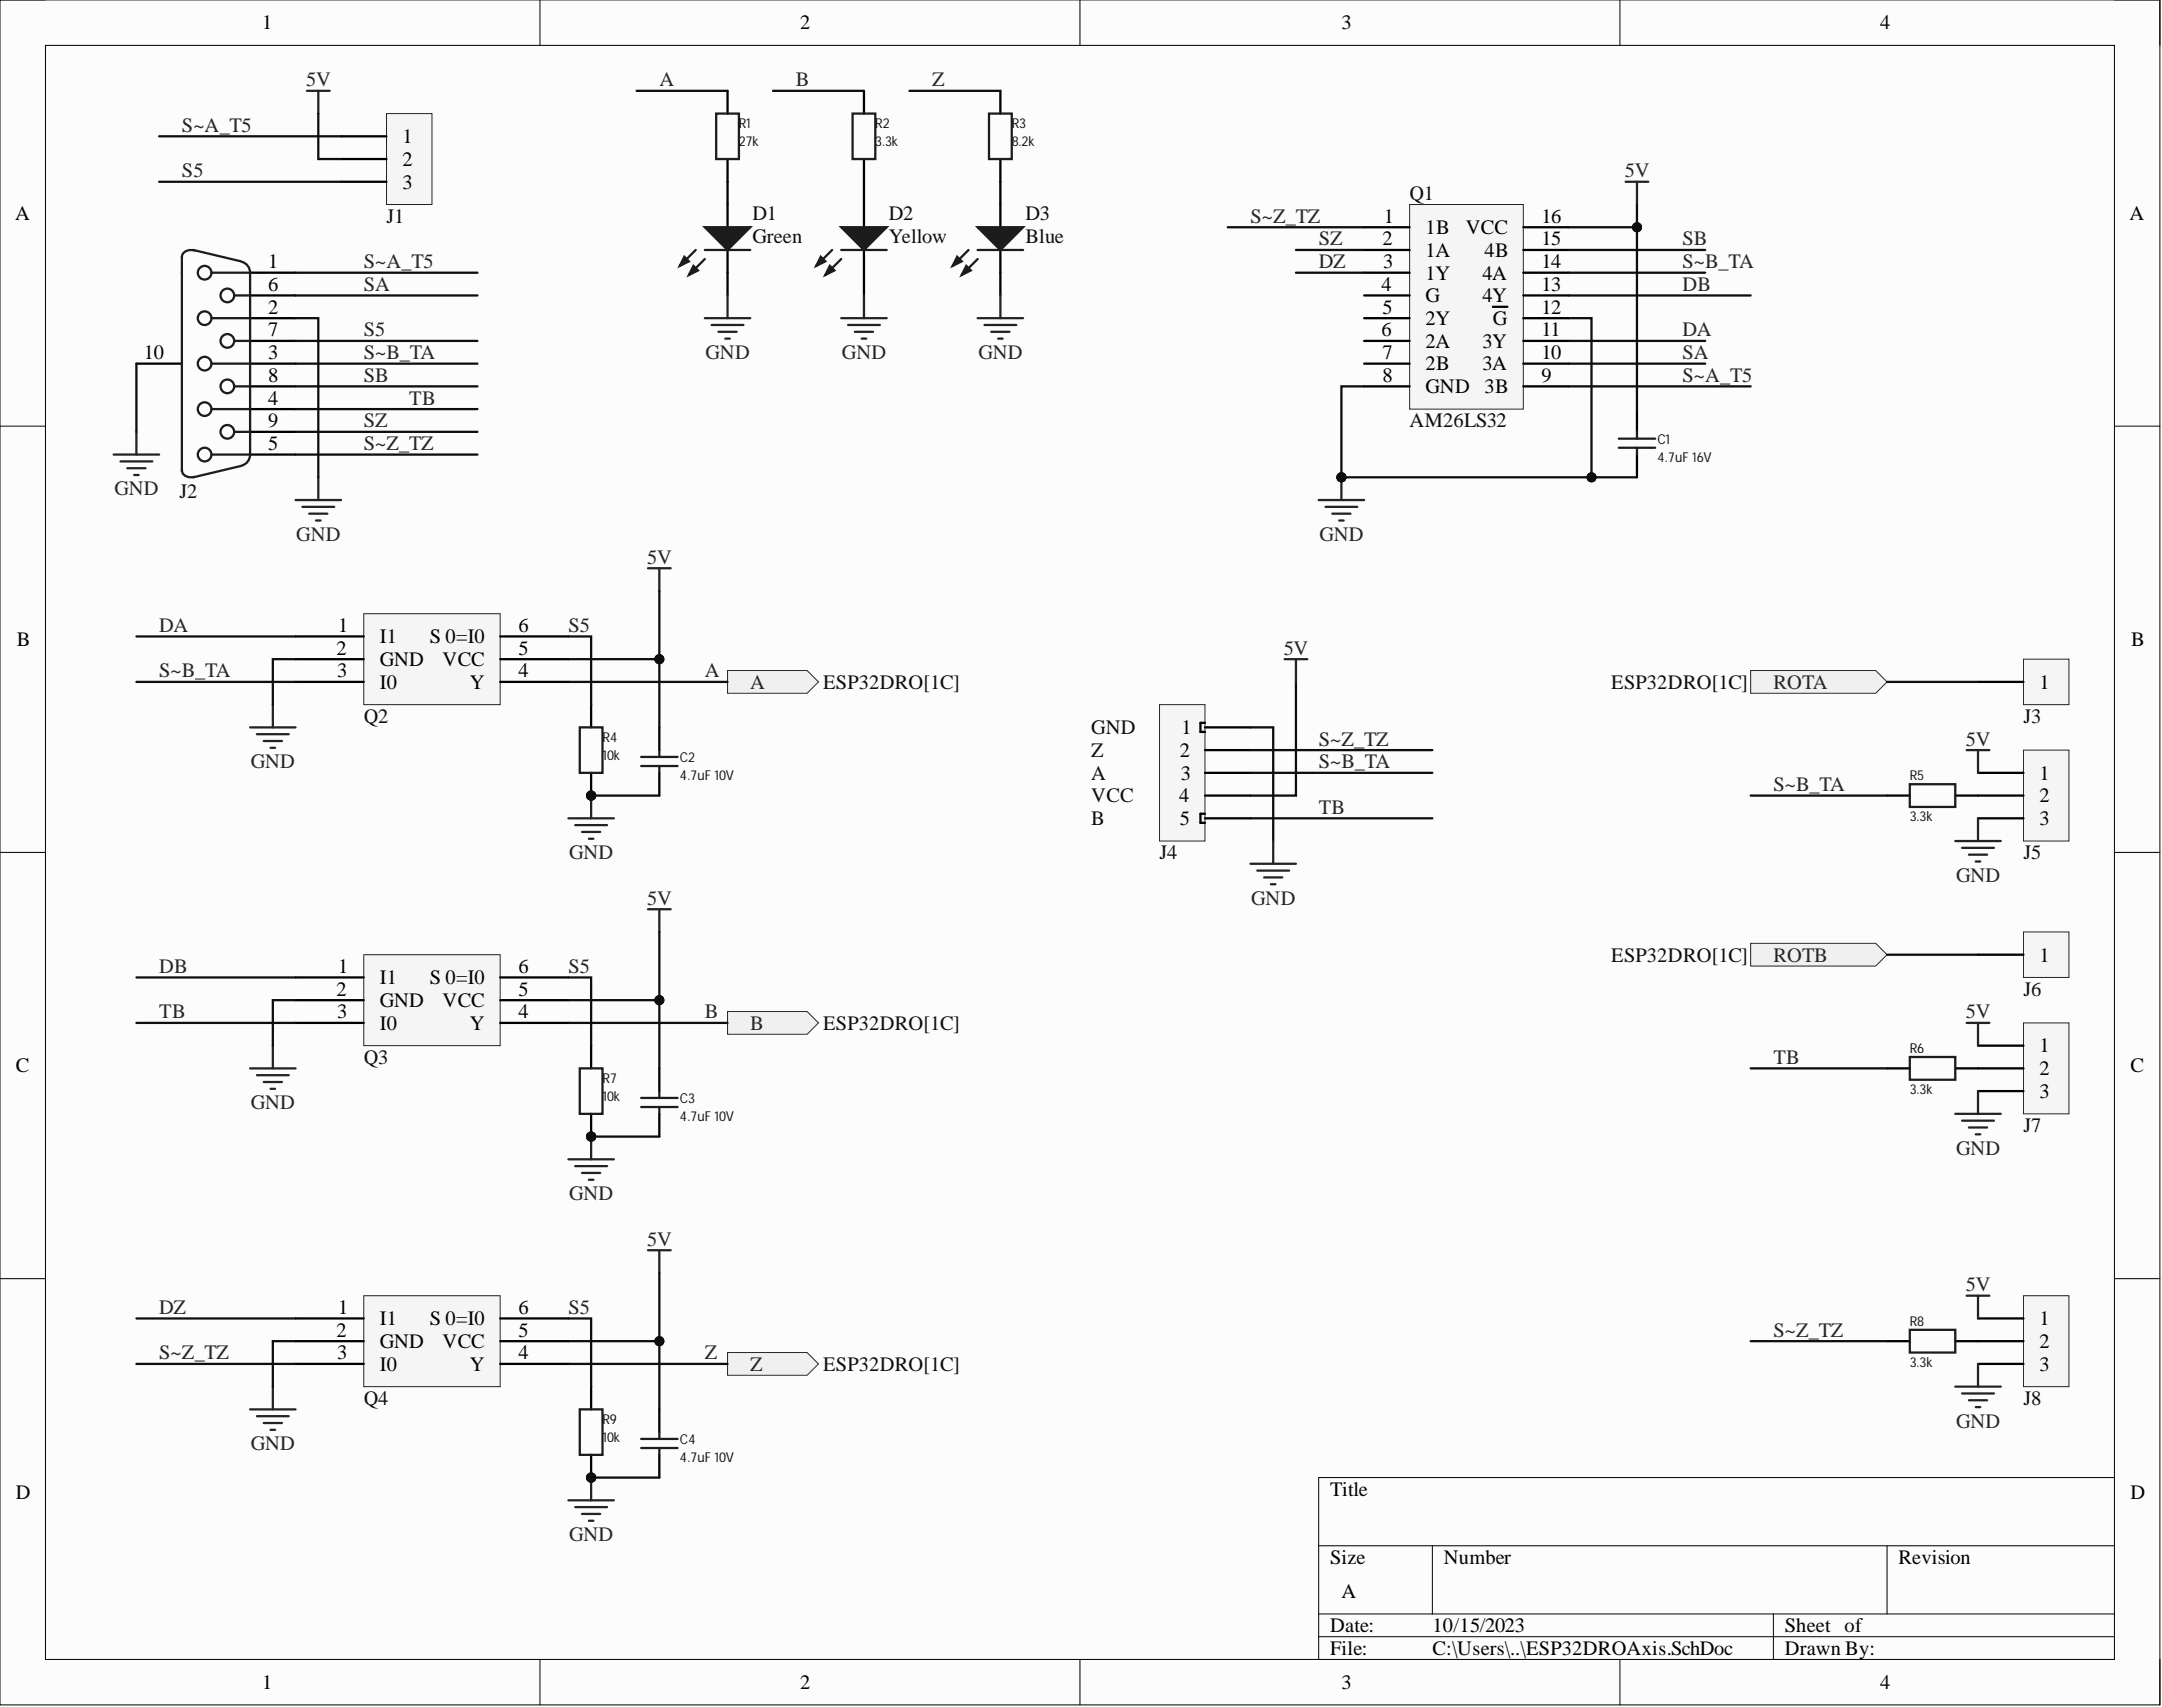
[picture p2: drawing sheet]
<svg xmlns="http://www.w3.org/2000/svg" width="241mm" height="190mm" viewBox="0 0 241 190" stroke-linecap="round" stroke-linejoin="round" font-family="sans-serif">
<defs><g id="words">
<g font-size="2.3">
<text x="29.3" y="3.3">1</text>
<text x="89.3" y="3.3">2</text>
<text x="149.7" y="3.3">3</text>
<text x="209.9" y="3.3">4</text>
<text x="44.9" y="16">1</text>
<text x="44.9" y="18.5">2</text>
<text x="44.9" y="21">3</text>
<text x="1.7" y="24.5">A</text>
<text x="29.9" y="29.9">1</text>
<text x="154.3" y="27.4">2</text>
<text x="154.4" y="29.9">3</text>
<text x="154.5" y="24.9">1</text>
<text x="159.1" y="26.1">1B</text>
<text x="159.1" y="28.7">1A</text>
<text x="163.6" y="26.1">VCC</text>
<text x="165.7" y="28.7">4B</text>
<text x="172" y="29.9">14</text>
<text x="172" y="27.4">15</text>
<text x="172" y="24.9">16</text>
<text x="237.7" y="24.5">A</text>
<text x="29.9" y="35">2</text>
<text x="29.9" y="32.5">6</text>
<text x="154.2" y="32.5">4</text>
<text x="154.3" y="35">5</text>
<text x="159.1" y="31.2">1Y</text>
<text x="159.1" y="33.7">G</text>
<text x="165.4" y="33.7">4Y</text>
<text x="165.4" y="31.2">4A</text>
<text x="172" y="35">12</text>
<text x="172" y="32.5">13</text>
<text x="16.1" y="40.1">10</text>
<text x="29.9" y="40.1">3</text>
<text x="29.9" y="37.5">7</text>
<text x="154.2" y="37.5">6</text>
<text x="154.3" y="40.1">7</text>
<text x="159.1" y="36.3">2Y</text>
<text x="159.1" y="38.8">2A</text>
<text x="159.1" y="41.3">2B</text>
<text x="165.4" y="41.3">3A</text>
<text x="165.4" y="38.8">3Y</text>
<text x="166.6" y="36.3">G</text>
<text x="172" y="40.1">10</text>
<text x="172" y="37.5">11</text>
<text x="29.9" y="45.1">4</text>
<text x="29.9" y="42.6">8</text>
<text x="29.9" y="47.7">9</text>
<text x="154.3" y="42.6">8</text>
<text x="159.1" y="43.9">GND</text>
<text x="165.7" y="43.9">3B</text>
<text x="172" y="42.6">9</text>
<text x="29.9" y="50.2">5</text>
<text x="37.7" y="70.5">1</text>
<text x="42.4" y="71.8">I1</text>
<text x="48" y="71.8">S 0=I0</text>
<text x="57.9" y="70.5">6</text>
<text x="1.9" y="72.1">B</text>
<text x="37.6" y="73.1">2</text>
<text x="37.6" y="75.6">3</text>
<text x="42.4" y="74.3">GND</text>
<text x="42.4" y="76.9">I0</text>
<text x="49.4" y="74.3">VCC</text>
<text x="52.4" y="76.9">Y</text>
<text x="57.9" y="73.1">5</text>
<text x="57.9" y="75.6">4</text>
<text x="227.6" y="76.9">1</text>
<text x="237.9" y="72.1">B</text>
<text x="131.9" y="81.9">1</text>
<text x="131.6" y="89.5">4</text>
<text x="131.7" y="84.5">2</text>
<text x="131.8" y="87">3</text>
<text x="227.6" y="87">1</text>
<text x="227.6" y="89.5">2</text>
<text x="131.7" y="92.1">5</text>
<text x="227.6" y="92.1">3</text>
<text x="227.6" y="107.3">1</text>
<text x="37.6" y="111.1">2</text>
<text x="37.6" y="113.6">3</text>
<text x="37.7" y="108.6">1</text>
<text x="42.4" y="109.8">I1</text>
<text x="42.4" y="112.4">GND</text>
<text x="48" y="109.8">S 0=I0</text>
<text x="49.4" y="112.4">VCC</text>
<text x="57.9" y="108.6">6</text>
<text x="57.9" y="111.1">5</text>
<text x="57.9" y="113.6">4</text>
<text x="1.8" y="119.7">C</text>
<text x="42.4" y="114.9">I0</text>
<text x="52.4" y="114.9">Y</text>
<text x="227.6" y="117.5">1</text>
<text x="227.6" y="120">2</text>
<text x="237.8" y="119.7">C</text>
<text x="227.6" y="122.5">3</text>
<text x="37.6" y="149.2">2</text>
<text x="37.7" y="146.6">1</text>
<text x="42.4" y="147.9">I1</text>
<text x="48" y="147.9">S 0=I0</text>
<text x="57.9" y="146.6">6</text>
<text x="57.9" y="149.2">5</text>
<text x="227.6" y="147.9">1</text>
<text x="37.6" y="151.7">3</text>
<text x="42.4" y="150.4">GND</text>
<text x="42.4" y="153">I0</text>
<text x="49.4" y="150.4">VCC</text>
<text x="52.4" y="153">Y</text>
<text x="57.9" y="151.7">4</text>
<text x="227.6" y="150.4">2</text>
<text x="227.6" y="153">3</text>
<text x="1.8" y="167.3">D</text>
<text x="148.4" y="166.9">Title</text>
<text x="237.8" y="167.3">D</text>
<text x="148.4" y="174.5">Size</text>
<text x="149.7" y="178.3">A</text>
<text x="161.1" y="174.5">Number</text>
<text x="211.9" y="174.5">Revision</text>
<text x="148.4" y="182.1">Date:</text>
<text x="148.4" y="184.7">File:</text>
<text x="159.9" y="182.1">10/15/2023</text>
<text x="159.9" y="184.7">C:\Users\..\ESP32DROAxis.SchDoc</text>
<text x="199.2" y="182.1">Sheet of</text>
<text x="199.2" y="184.7">Drawn By:</text>
<text x="29.3" y="188.5">1</text>
<text x="89.3" y="188.5">2</text>
<text x="149.7" y="188.5">3</text>
<text x="209.9" y="188.5">4</text>
</g>
<g font-size="2.3" fill="#262626">
<text x="34.2" y="9.6">5V</text>
<text x="73.6" y="9.6">A</text>
<text x="88.8" y="9.6">B</text>
<text x="104" y="9.6">Z</text>
<text x="20.3" y="14.7">S~A_T5</text>
<text x="20.3" y="19.8">S5</text>
<text x="181.3" y="19.8">5V</text>
<text x="40.6" y="29.9">S~A_T5</text>
<text x="139.6" y="24.9">S~Z_TZ</text>
<text x="147.2" y="27.4">SZ</text>
<text x="147.2" y="29.9">DZ</text>
<text x="187.8" y="29.9">S~B_TA</text>
<text x="187.8" y="27.4">SB</text>
<text x="40.6" y="32.5">SA</text>
<text x="187.8" y="32.5">DB</text>
<text x="40.6" y="37.5">S5</text>
<text x="40.6" y="40.1">S~B_TA</text>
<text x="78.7" y="40.1">GND</text>
<text x="94" y="40.1">GND</text>
<text x="109.2" y="40.1">GND</text>
<text x="187.8" y="40.1">SA</text>
<text x="187.8" y="37.5">DA</text>
<text x="40.6" y="42.6">SB</text>
<text x="40.6" y="47.7">SZ</text>
<text x="45.7" y="45.1">TB</text>
<text x="187.8" y="42.6">S~A_T5</text>
<text x="40.6" y="50.2">S~Z_TZ</text>
<text x="12.8" y="55.3">GND</text>
<text x="33.1" y="60.4">GND</text>
<text x="72.2" y="62.9">5V</text>
<text x="147.3" y="60.4">GND</text>
<text x="17.8" y="70.5">DA</text>
<text x="63.4" y="70.5">S5</text>
<text x="17.8" y="75.6">S~B_TA</text>
<text x="78.7" y="75.6">A</text>
<text x="83.7" y="76.9">A</text>
<text x="143.3" y="73.1">5V</text>
<text x="197.9" y="76.9">ROTA</text>
<text x="147.2" y="83.2">S~Z_TZ</text>
<text x="219.4" y="83.2">5V</text>
<text x="28" y="85.7">GND</text>
<text x="147.2" y="85.7">S~B_TA</text>
<text x="197.9" y="88.3">S~B_TA</text>
<text x="63.5" y="95.9">GND</text>
<text x="147.2" y="90.8">TB</text>
<text x="72.2" y="101">5V</text>
<text x="139.6" y="101">GND</text>
<text x="218.3" y="98.4">GND</text>
<text x="197.9" y="107.3">ROTB</text>
<text x="17.8" y="113.6">TB</text>
<text x="17.8" y="108.6">DB</text>
<text x="63.4" y="108.6">S5</text>
<text x="78.7" y="113.6">B</text>
<text x="219.4" y="113.6">5V</text>
<text x="83.7" y="114.9">B</text>
<text x="197.9" y="118.7">TB</text>
<text x="28" y="123.8">GND</text>
<text x="218.3" y="128.9">GND</text>
<text x="63.5" y="133.9">GND</text>
<text x="72.2" y="139">5V</text>
<text x="17.8" y="146.6">DZ</text>
<text x="63.4" y="146.6">S5</text>
<text x="197.9" y="149.2">S~Z_TZ</text>
<text x="219.4" y="144.1">5V</text>
<text x="17.8" y="151.7">S~Z_TZ</text>
<text x="78.7" y="151.7">Z</text>
<text x="83.7" y="153">Z</text>
<text x="28" y="161.9">GND</text>
<text x="218.3" y="159.3">GND</text>
<text x="63.5" y="172">GND</text>
</g>
<g font-size="2.3" fill="#0e0e0e">
<text x="157.3" y="22.3">Q1</text>
<text x="43.1" y="24.9">J1</text>
<text x="84" y="24.6">D1</text>
<text x="84" y="27.1">Green</text>
<text x="99.2" y="24.6">D2</text>
<text x="99.2" y="27.1">Yellow</text>
<text x="114.4" y="24.6">D3</text>
<text x="114.4" y="27.1">Blue</text>
<text x="157.3" y="47.7">AM26LS32</text>
<text x="20" y="55.6">J2</text>
<text x="91.9" y="76.9">ESP32DRO[1C]</text>
<text x="179.8" y="76.9">ESP32DRO[1C]</text>
<text x="40.6" y="80.7">Q2</text>
<text x="121.8" y="81.9">GND</text>
<text x="225.8" y="80.7">J3</text>
<text x="121.8" y="89.5">VCC</text>
<text x="121.8" y="87">A</text>
<text x="121.8" y="84.5">Z</text>
<text x="121.8" y="92.1">B</text>
<text x="129.4" y="95.9">J4</text>
<text x="225.8" y="95.9">J5</text>
<text x="179.8" y="107.3">ESP32DRO[1C]</text>
<text x="225.8" y="111.1">J6</text>
<text x="40.6" y="118.7">Q3</text>
<text x="91.9" y="114.9">ESP32DRO[1C]</text>
<text x="225.8" y="126.3">J7</text>
<text x="91.9" y="153">ESP32DRO[1C]</text>
<text x="40.6" y="156.8">Q4</text>
<text x="225.8" y="156.8">J8</text>
</g>
<g font-size="1.5" fill="#0e0e0e">
<text x="82.5" y="14.3">R1</text>
<text x="82.5" y="16.3">27k</text>
<text x="97.7" y="14.3">R2</text>
<text x="97.7" y="16.3">3.3k</text>
<text x="112.9" y="14.3">R3</text>
<text x="112.9" y="16.3">8.2k</text>
<text x="185" y="49.5">C1</text>
<text x="185" y="51.6">4.7uF 16V</text>
<text x="67.2" y="82.8">R4</text>
<text x="67.2" y="84.8">10k</text>
<text x="75.9" y="85.1">C2</text>
<text x="75.9" y="87.1">4.7uF 10V</text>
<text x="213.2" y="87.1">R5</text>
<text x="213.2" y="91.7">3.3k</text>
<text x="213.2" y="117.5">R6</text>
<text x="67.2" y="120.8">R7</text>
<text x="67.2" y="122.9">10k</text>
<text x="75.9" y="123.1">C3</text>
<text x="75.9" y="125.1">4.7uF 10V</text>
<text x="213.2" y="122.1">3.3k</text>
<text x="213.2" y="148">R8</text>
<text x="213.2" y="152.5">3.3k</text>
<text x="67.2" y="158.9">R9</text>
<text x="67.2" y="160.9">10k</text>
<text x="75.9" y="161.2">C4</text>
<text x="75.9" y="163.2">4.7uF 10V</text>
</g>
</g></defs>
<path d="M0 0h241.1v190.3h-241.1z" fill-rule="evenodd" fill="#fcfcfc"/>
<path d="M0 0h241.1v190.3h-241.1z" fill="none" stroke="#000" stroke-width=".11"/>
<path d="M5.1 5.1h230.9v180.1h-230.9z" fill-rule="evenodd" fill="#fcfcfc"/>
<g fill="none" stroke="#000" stroke-width=".11">
<path d="M0 0h5.1M60.3 0v5.1M120.5 0v5.1M180.8 0v5.1M236 0h5.1v5.1M5.1 5.1h230.9v180.1h-230.9zM0 47.6h5.1M236 47.6h5.1M0 95.1h5.1M236 95.1h5.1M0 142.7h5.1M236 142.7h5.1"/>
<path d="M147.2 172.5h88.8M159.9 172.5v7.6M210.6 172.5v7.6M236 164.9h-88.8v20.3M60.3 185.2v5.1M120.5 185.2v5.1M147.2 180.1h88.8M147.2 182.7h88.8M180.8 185.2v5.1M197.9 180.1v5.1M241.1 185.2v5.1"/>
</g>
<path d="M12.7 50.7h5.1M13.4 51.5h3.6M14.2 52.3h2M15 53h.5M15.2 48.2v2.5" fill="none" stroke="#262626" stroke-width=".25"/>
<path d="M27.9 30.4h5.1M27.9 35.5h5.1M27.9 33h5.1M27.9 38h5.1M15.2 40.6h5.1M27.9 40.6h5.1M27.9 45.7h5.1M27.9 50.7h5.1M27.9 43.1h5.1M27.9 48.2h5.1" fill="none" stroke="#000" stroke-width=".25"/>
<g fill="none" stroke="#1c1c1c" stroke-width=".25">
<path d="M20.3 28.7v23.8M21.6 27.9l5.3 1.3M21.7 28a.95 .95 0 0 0-1.4 .7M23.6 35.5h4.3M23.6 30.4h4.3M26.1 38h1.8M26.1 33h1.8M27 29.2a1.26 1.26 0 0 1 .9 1.2M27.9 30.4v20.3M20.3 52.4a1 1 0 0 0 1.4 .8M23.6 45.7h4.3M23.6 50.7h4.3"/>
<path d="M23.6 40.6h4.3M26.1 48.2h1.8M26.1 43.1h1.8M26.9 52l-5.3 1.3M27.9 50.7a1.26 1.26 0 0 1-.9 1.3"/>
<circle cx="22.8" cy="35.5" r=".76"/>
<circle cx="22.8" cy="30.4" r=".76"/>
<circle cx="25.4" cy="33" r=".76"/>
<circle cx="25.4" cy="38" r=".76"/>
<circle cx="22.8" cy="45.7" r=".76"/>
<circle cx="22.8" cy="50.7" r=".76"/>
<circle cx="22.8" cy="40.6" r=".76"/>
<circle cx="25.4" cy="43.1" r=".76"/>
<circle cx="25.4" cy="48.2" r=".76"/>
</g>
<path d="M157.3 22.8h12.7v22.9h-12.7z" fill-rule="evenodd" fill="#f5f5f5"/>
<path d="M157.3 22.8h12.7v22.9h-12.7z" fill="none" stroke="#262626" stroke-width=".11"/>
<g fill="none" stroke="#000" stroke-width=".25">
<path d="M152.3 25.4h5M152.3 27.9h5M152.3 30.4h5M152.3 33h5M152.3 35.5h5M152.3 38h5M166.6 34.2h1.6M170 25.4h5.1M170 27.9h5.1M170 30.4h5.1M170 33h5.1M170 35.5h5.1"/>
<path d="M170 38h5.1M152.3 40.6h5M152.3 43.1h5M170 40.6h5.1M170 43.1h5.1"/>
</g>
<path d="M225.8 144.6h5.1v10.1h-5.1z" fill-rule="evenodd" fill="#f5f5f5"/>
<path d="M225.8 144.6h5.1v10.1h-5.1z" fill="none" stroke="#262626" stroke-width=".11"/>
<path d="M210.6 149.7h2.6M218.2 149.7h7.6M220.8 147.1h5M220.8 152.2h5" fill="none" stroke="#000" stroke-width=".25"/>
<path d="M213.2 148.4h5v2.5h-5z" fill="none" stroke="#1c1c1c" stroke-width=".25"/>
<path d="M218.2 154.7h5.1M219 155.5h3.5M219.5 144.6h2.5M219.8 156.3h2M220.5 157h.5M220.8 144.6v2.5M220.8 152.2v2.5" fill="none" stroke="#262626" stroke-width=".25"/>
<path d="M225.8 83.7h5.1v10.2h-5.1z" fill-rule="evenodd" fill="#f5f5f5"/>
<path d="M225.8 83.7h5.1v10.2h-5.1z" fill="none" stroke="#262626" stroke-width=".11"/>
<path d="M210.6 88.8h2.6M218.2 88.8h7.6M220.8 86.2h5M220.8 91.3h5" fill="none" stroke="#000" stroke-width=".25"/>
<path d="M213.2 87.5h5v2.6h-5z" fill="none" stroke="#1c1c1c" stroke-width=".25"/>
<path d="M225.8 73.6h5.1v5h-5.1z" fill-rule="evenodd" fill="#f5f5f5"/>
<path d="M225.8 73.6h5.1v5h-5.1z" fill="none" stroke="#262626" stroke-width=".11"/>
<path d="M220.8 76.1h5" fill="none" stroke="#000" stroke-width=".25"/>
<path d="M218.2 93.9h5.1M219 94.6h3.5M219.5 83.7h2.5M219.8 95.4h2M220.5 96.1h.5M220.8 83.7v2.5M220.8 91.3v2.6" fill="none" stroke="#262626" stroke-width=".25"/>
<path d="M225.8 114.2h5.1v10.1h-5.1z" fill-rule="evenodd" fill="#f5f5f5"/>
<path d="M225.8 114.2h5.1v10.1h-5.1z" fill="none" stroke="#262626" stroke-width=".11"/>
<path d="M210.6 119.2h2.6M218.2 119.2h7.6M220.8 116.7h5M220.8 121.8h5" fill="none" stroke="#000" stroke-width=".25"/>
<path d="M213.2 118h5v2.5h-5z" fill="none" stroke="#1c1c1c" stroke-width=".25"/>
<path d="M225.8 104h5.1v5.1h-5.1z" fill-rule="evenodd" fill="#f5f5f5"/>
<path d="M225.8 104h5.1v5.1h-5.1z" fill="none" stroke="#262626" stroke-width=".11"/>
<path d="M220.8 106.5h5" fill="none" stroke="#000" stroke-width=".25"/>
<path d="M147.2 55.8h5.1M147.9 56.6h3.6M148.7 57.3h2M149.5 58.1h.5M149.7 53.3v2.5M219.5 114.2h2.5M220.8 114.2v2.5M218.2 124.3h5.1M219 125.1h3.5M219.8 125.8h2M220.5 126.6h.5M220.8 121.8v2.5" fill="none" stroke="#262626" stroke-width=".25"/>
<circle cx="149.7" cy="53.3" r=".51" fill="#0e0e0e"/>
<circle cx="149.7" cy="53.3" r=".51" fill="none" stroke="#0e0e0e" stroke-width=".11"/>
<path d="M181.4 20.3h2.6M182.7 20.3v2.5" fill="none" stroke="#262626" stroke-width=".25"/>
<path d="M180.7 49h4M180.7 50h4M182.7 48.2v.8M182.7 50v.7" fill="none" stroke="#1c1c1c" stroke-width=".25"/>
<path d="M182.7 45.7v2.5M182.7 50.7v2.6" fill="none" stroke="#000" stroke-width=".25"/>
<path d="M81.2 74.8h8.9l1.3 1.3-1.3 1.3h-8.9z" fill-rule="evenodd" fill="#f0f0f0"/>
<path d="M81.2 74.8h8.9l1.3 1.3-1.3 1.3h-8.9z" fill="none" stroke="#262626" stroke-width=".11"/>
<path d="M81.2 112.9h8.9l1.3 1.3-1.3 1.2h-8.9z" fill-rule="evenodd" fill="#f0f0f0"/>
<path d="M81.2 112.9h8.9l1.3 1.3-1.3 1.2h-8.9z" fill="none" stroke="#262626" stroke-width=".11"/>
<path d="M81.2 150.9h8.9l1.3 1.3-1.3 1.3h-8.9z" fill-rule="evenodd" fill="#f0f0f0"/>
<path d="M81.2 150.9h8.9l1.3 1.3-1.3 1.3h-8.9z" fill="none" stroke="#262626" stroke-width=".11"/>
<path d="M81.2 20.3v5.1M81.2 27.9v5.1" fill="none" stroke="#000" stroke-width=".25"/>
<path d="M78.7 25.4h5l-2.5 2.5z" fill="#1c1c1c"/>
<path d="M77.6 27.9l-1.7 1.8M78.7 25.4h5l-2.5 2.5zM78.7 28.9l-1.8 1.8" fill="none" stroke="#1c1c1c" stroke-width=".25"/>
<path d="M77.4 29.7l.5 .5-1 .5z" fill="#1c1c1c"/>
<path d="M77.4 29.7l.5 .5-1 .5z" fill="none" stroke="#1c1c1c" stroke-width=".25"/>
<path d="M76.4 28.7l.5 .5-1 .5z" fill="#1c1c1c"/>
<path d="M76.4 28.7l.5 .5-1 .5zM78.7 27.9h5" fill="none" stroke="#1c1c1c" stroke-width=".25"/>
<path d="M96.4 20.3v5.1M96.4 27.9v5.1" fill="none" stroke="#000" stroke-width=".25"/>
<path d="M93.9 25.4h5.1l-2.6 2.5z" fill="#1c1c1c"/>
<path d="M92.9 27.9l-1.8 1.8M93.9 25.4h5.1l-2.6 2.5zM93.9 28.9l-1.8 1.8" fill="none" stroke="#1c1c1c" stroke-width=".25"/>
<path d="M92.6 29.7l.5 .5-1 .5z" fill="#1c1c1c"/>
<path d="M92.6 29.7l.5 .5-1 .5z" fill="none" stroke="#1c1c1c" stroke-width=".25"/>
<path d="M91.6 28.7l.5 .5-1 .5z" fill="#1c1c1c"/>
<path d="M91.6 28.7l.5 .5-1 .5zM93.9 27.9h5.1" fill="none" stroke="#1c1c1c" stroke-width=".25"/>
<path d="M111.7 20.3v5.1M111.7 27.9v5.1" fill="none" stroke="#000" stroke-width=".25"/>
<path d="M109.1 25.4h5.1l-2.5 2.5z" fill="#1c1c1c"/>
<path d="M108.1 27.9l-1.8 1.8M109.1 25.4h5.1l-2.5 2.5zM109.1 28.9l-1.8 1.8" fill="none" stroke="#1c1c1c" stroke-width=".25"/>
<path d="M107.8 29.7l.6 .5-1.1 .5z" fill="#1c1c1c"/>
<path d="M107.8 29.7l.6 .5-1.1 .5z" fill="none" stroke="#1c1c1c" stroke-width=".25"/>
<path d="M106.8 28.7l.5 .5-1 .5z" fill="#1c1c1c"/>
<path d="M79.9 12.7h2.6v5h-2.6zM95.2 12.7h2.5v5h-2.5zM110.4 12.7h2.5v5h-2.5zM106.8 28.7l.5 .5-1 .5zM109.1 27.9h5.1" fill="none" stroke="#1c1c1c" stroke-width=".25"/>
<g fill="none" stroke="#262626" stroke-width=".25">
<path d="M78.7 35.5h5M79.4 36.3h3.6M80.2 37h2M80.9 37.8h.6M81.2 33v2.5M93.9 35.5h5.1M94.6 36.3h3.6M95.4 37h2M96.2 37.8h.5M96.4 33v2.5M109.1 35.5h5.1M109.9 36.3h3.5"/>
<path d="M110.6 37h2.1M111.4 37.8h.5M111.7 33v2.5"/>
</g>
<path d="M81.2 10.1v2.6M81.2 17.7v2.6M96.4 10.1v2.6M96.4 17.7v2.6M111.7 10.1v2.6M111.7 17.7v2.6" fill="none" stroke="#000" stroke-width=".25"/>
<path d="M195.4 74.8h13.9l1.3 1.3-1.3 1.3h-13.9z" fill-rule="evenodd" fill="#f0f0f0"/>
<path d="M195.4 74.8h13.9l1.3 1.3-1.3 1.3h-13.9z" fill="none" stroke="#262626" stroke-width=".11"/>
<path d="M195.4 105.3h13.9l1.3 1.2-1.3 1.3h-13.9z" fill-rule="evenodd" fill="#f0f0f0"/>
<path d="M195.4 105.3h13.9l1.3 1.2-1.3 1.3h-13.9z" fill="none" stroke="#262626" stroke-width=".11"/>
<path d="M33 55.8h5.1M33.7 56.6h3.6M34.5 57.3h2M35.3 58.1h.5M35.5 53.3v2.5" fill="none" stroke="#262626" stroke-width=".25"/>
<path d="M43.1 12.7h5.1v10.1h-5.1z" fill-rule="evenodd" fill="#f5f5f5"/>
<path d="M43.1 12.7h5.1v10.1h-5.1z" fill="none" stroke="#262626" stroke-width=".11"/>
<path d="M38.1 15.2h5M38.1 17.7h5M38.1 20.3h5" fill="none" stroke="#000" stroke-width=".25"/>
<path d="M34.3 10.1h2.5M35.5 10.1v2.6" fill="none" stroke="#262626" stroke-width=".25"/>
<path d="M40.6 68.5h15.2v10.1h-15.2z" fill-rule="evenodd" fill="#f5f5f5"/>
<path d="M40.6 68.5h15.2v10.1h-15.2z" fill="none" stroke="#262626" stroke-width=".11"/>
<path d="M33 71h7.6M33 73.6h7.6M33 76.1h7.6M55.8 71h7.6M55.8 73.6h7.6M55.8 76.1h7.6" fill="none" stroke="#000" stroke-width=".25"/>
<circle cx="66" cy="88.8" r=".51" fill="#0e0e0e"/>
<circle cx="66" cy="88.8" r=".51" fill="none" stroke="#0e0e0e" stroke-width=".11"/>
<path d="M66 78.6v2.6M66 86.2v2.6" fill="none" stroke="#000" stroke-width=".25"/>
<circle cx="66" cy="88.8" r=".51" fill="#0e0e0e"/>
<circle cx="66" cy="88.8" r=".51" fill="none" stroke="#0e0e0e" stroke-width=".11"/>
<path d="M64.7 81.2h2.5v5h-2.5z" fill="none" stroke="#1c1c1c" stroke-width=".25"/>
<path d="M63.4 91.3h5.1M64.2 92.1h3.6M65 92.8h2M65.7 93.6h.5M66 88.8v2.5" fill="none" stroke="#262626" stroke-width=".25"/>
<circle cx="66" cy="88.8" r=".51" fill="#0e0e0e"/>
<circle cx="66" cy="88.8" r=".51" fill="none" stroke="#0e0e0e" stroke-width=".11"/>
<path d="M30.5 78.6v2.6M72.3 63.4h2.6M73.6 63.4v2.6M27.9 81.2h5.1M28.7 81.9h3.5M29.4 82.7h2.1M30.2 83.5h.5" fill="none" stroke="#262626" stroke-width=".25"/>
<path d="M71.6 84.5h4M71.6 85.5h4M73.6 83.7v.8M73.6 85.5v.7" fill="none" stroke="#1c1c1c" stroke-width=".25"/>
<path d="M73.6 81.2v2.5M73.6 86.2v2.6" fill="none" stroke="#000" stroke-width=".25"/>
<path d="M40.6 106.5h15.2v10.2h-15.2z" fill-rule="evenodd" fill="#f5f5f5"/>
<path d="M40.6 106.5h15.2v10.2h-15.2z" fill="none" stroke="#262626" stroke-width=".11"/>
<path d="M33 109.1h7.6M33 111.6h7.6M33 114.2h7.6M55.8 109.1h7.6M55.8 111.6h7.6M55.8 114.2h7.6" fill="none" stroke="#000" stroke-width=".25"/>
<circle cx="66" cy="126.8" r=".51" fill="#0e0e0e"/>
<circle cx="66" cy="126.8" r=".51" fill="none" stroke="#0e0e0e" stroke-width=".11"/>
<path d="M66 116.7v2.5M66 124.3v2.5" fill="none" stroke="#000" stroke-width=".25"/>
<circle cx="66" cy="126.8" r=".51" fill="#0e0e0e"/>
<circle cx="66" cy="126.8" r=".51" fill="none" stroke="#0e0e0e" stroke-width=".11"/>
<path d="M64.7 119.2h2.5v5.1h-2.5z" fill="none" stroke="#1c1c1c" stroke-width=".25"/>
<path d="M63.4 129.4h5.1M64.2 130.1h3.6M65 130.9h2M65.7 131.7h.5M66 126.8v2.6" fill="none" stroke="#262626" stroke-width=".25"/>
<circle cx="66" cy="126.8" r=".51" fill="#0e0e0e"/>
<circle cx="66" cy="126.8" r=".51" fill="none" stroke="#0e0e0e" stroke-width=".11"/>
<path d="M27.9 119.2h5.1M28.7 120h3.5M30.5 116.7v2.5M72.3 101.5h2.6M73.6 101.5v2.5M29.4 120.8h2.1M30.2 121.5h.5" fill="none" stroke="#262626" stroke-width=".25"/>
<path d="M71.6 122.5h4M71.6 123.5h4M73.6 121.8v.7M73.6 123.5v.8" fill="none" stroke="#1c1c1c" stroke-width=".25"/>
<path d="M73.6 119.2v2.6M73.6 124.3v2.5" fill="none" stroke="#000" stroke-width=".25"/>
<path d="M15.2 40.6v7.6M152.3 43.1h-2.6v10.2M210.6 76.1h10.2M195.4 88.8h15.2M195.4 119.2h15.2M210.6 106.5h10.2M195.4 149.7h15.2" fill="none" stroke="#0e0e0e" stroke-width=".25"/>
<circle cx="149.7" cy="53.3" r=".51" fill="#0e0e0e"/>
<circle cx="149.7" cy="53.3" r=".51" fill="none" stroke="#0e0e0e" stroke-width=".11"/>
<path d="M182.7 22.8v2.6h-7.6" fill="none" stroke="#0e0e0e" stroke-width=".25"/>
<circle cx="182.7" cy="25.4" r=".51" fill="#0e0e0e"/>
<circle cx="182.7" cy="25.4" r=".51" fill="none" stroke="#0e0e0e" stroke-width=".11"/>
<path d="M175.1 38h15.2M175.1 43.1h20.3M175.1 40.6h15.2M177.6 53.3h5.1" fill="none" stroke="#0e0e0e" stroke-width=".25"/>
<circle cx="177.6" cy="53.3" r=".51" fill="#0e0e0e"/>
<circle cx="177.6" cy="53.3" r=".51" fill="none" stroke="#0e0e0e" stroke-width=".11"/>
<g fill="none" stroke="#0e0e0e" stroke-width=".25">
<path d="M17.8 15.2h20.3M35.5 12.7v5h2.6M71.1 10.1h10.1M86.3 10.1h10.1M101.5 10.1h10.2M17.8 20.3h20.3M33 35.5h2.5v17.8M33 30.4h20.3M33 38h20.3M33 33h20.3M137 25.4h15.3M144.6 27.9h7.7"/>
<path d="M144.6 30.4h7.7M33 43.1h20.3M33 48.2h20.3M33 40.6h20.3M33 50.7h20.3M33 45.7h20.3M33 73.6h-2.5v5M66 88.8h7.6"/>
</g>
<circle cx="66" cy="88.8" r=".51" fill="#0e0e0e"/>
<circle cx="66" cy="88.8" r=".51" fill="none" stroke="#0e0e0e" stroke-width=".11"/>
<path d="M63.4 71h2.6v7.6M73.6 66v7.6h-10.2" fill="none" stroke="#0e0e0e" stroke-width=".25"/>
<circle cx="73.6" cy="73.6" r=".51" fill="#0e0e0e"/>
<circle cx="73.6" cy="73.6" r=".51" fill="none" stroke="#0e0e0e" stroke-width=".11"/>
<path d="M73.6 73.6v7.6" fill="none" stroke="#0e0e0e" stroke-width=".25"/>
<circle cx="73.6" cy="73.6" r=".51" fill="#0e0e0e"/>
<circle cx="73.6" cy="73.6" r=".51" fill="none" stroke="#0e0e0e" stroke-width=".11"/>
<path d="M63.4 76.1h17.8M33 111.6h-2.5v5.1M66 126.8h7.6" fill="none" stroke="#0e0e0e" stroke-width=".25"/>
<circle cx="66" cy="126.8" r=".51" fill="#0e0e0e"/>
<circle cx="66" cy="126.8" r=".51" fill="none" stroke="#0e0e0e" stroke-width=".11"/>
<path d="M63.4 109.1h2.6v7.6M73.6 104v7.6h-10.2" fill="none" stroke="#0e0e0e" stroke-width=".25"/>
<circle cx="73.6" cy="111.6" r=".51" fill="#0e0e0e"/>
<circle cx="73.6" cy="111.6" r=".51" fill="none" stroke="#0e0e0e" stroke-width=".11"/>
<path d="M73.6 111.6v7.6" fill="none" stroke="#0e0e0e" stroke-width=".25"/>
<circle cx="73.6" cy="111.6" r=".51" fill="#0e0e0e"/>
<circle cx="73.6" cy="111.6" r=".51" fill="none" stroke="#0e0e0e" stroke-width=".11"/>
<path d="M63.4 114.2h17.8" fill="none" stroke="#0e0e0e" stroke-width=".25"/>
<path d="M40.6 144.6h15.2v10.1h-15.2z" fill-rule="evenodd" fill="#f5f5f5"/>
<path d="M40.6 144.6h15.2v10.1h-15.2z" fill="none" stroke="#262626" stroke-width=".11"/>
<path d="M33 147.1h7.6M33 149.7h7.6M33 152.2h7.6M55.8 147.1h7.6M55.8 149.7h7.6M55.8 152.2h7.6" fill="none" stroke="#000" stroke-width=".25"/>
<circle cx="66" cy="164.9" r=".51" fill="#0e0e0e"/>
<circle cx="66" cy="164.9" r=".51" fill="none" stroke="#0e0e0e" stroke-width=".11"/>
<path d="M66 154.7v2.6M66 162.4v2.5" fill="none" stroke="#000" stroke-width=".25"/>
<circle cx="66" cy="164.9" r=".51" fill="#0e0e0e"/>
<circle cx="66" cy="164.9" r=".51" fill="none" stroke="#0e0e0e" stroke-width=".11"/>
<path d="M64.7 157.3h2.5v5.1h-2.5z" fill="none" stroke="#1c1c1c" stroke-width=".25"/>
<path d="M63.4 167.4h5.1M64.2 168.2h3.6M65 169h2M65.7 169.7h.5M66 164.9v2.5" fill="none" stroke="#262626" stroke-width=".25"/>
<circle cx="66" cy="164.9" r=".51" fill="#0e0e0e"/>
<circle cx="66" cy="164.9" r=".51" fill="none" stroke="#0e0e0e" stroke-width=".11"/>
<path d="M72.3 139.5h2.6M73.6 139.5v2.6M27.9 157.3h5.1M28.7 158h3.5M29.4 158.8h2.1M30.2 159.6h.5M30.5 154.7v2.6" fill="none" stroke="#262626" stroke-width=".25"/>
<path d="M73.6 159.8v.8M71.6 160.6h4M71.6 161.6h4M73.6 161.6v.8" fill="none" stroke="#1c1c1c" stroke-width=".25"/>
<path d="M73.6 157.3v2.5M73.6 162.4v2.5" fill="none" stroke="#000" stroke-width=".25"/>
<path d="M33 149.7h-2.5v5M66 164.9h7.6" fill="none" stroke="#0e0e0e" stroke-width=".25"/>
<circle cx="66" cy="164.9" r=".51" fill="#0e0e0e"/>
<circle cx="66" cy="164.9" r=".51" fill="none" stroke="#0e0e0e" stroke-width=".11"/>
<path d="M63.4 147.1h2.6v7.6M73.6 142.1v7.6h-10.2" fill="none" stroke="#0e0e0e" stroke-width=".25"/>
<circle cx="73.6" cy="149.7" r=".51" fill="#0e0e0e"/>
<circle cx="73.6" cy="149.7" r=".51" fill="none" stroke="#0e0e0e" stroke-width=".11"/>
<path d="M73.6 149.7v7.6" fill="none" stroke="#0e0e0e" stroke-width=".25"/>
<circle cx="73.6" cy="149.7" r=".51" fill="#0e0e0e"/>
<circle cx="73.6" cy="149.7" r=".51" fill="none" stroke="#0e0e0e" stroke-width=".11"/>
<path d="M15.2 71h17.8M15.2 76.1h17.8M15.2 109.1h17.8M15.2 114.2h17.8M15.2 152.2h17.8M15.2 147.1h17.8M63.4 152.2h17.8" fill="none" stroke="#0e0e0e" stroke-width=".25"/>
<path d="M129.4 78.6h5.1v15.3h-5.1z" fill-rule="evenodd" fill="#f5f5f5"/>
<path d="M129.4 78.6h5.1v15.3h-5.1z" fill="none" stroke="#262626" stroke-width=".11"/>
<path d="M134.5 81.2h5.1M134.5 83.7h5.1M134.5 86.2h5.1M134.5 88.8h5.1M134.5 91.3h5.1M134.5 80.7h-.5v1h.5M134.5 90.8h-.5v1h.5" fill="none" stroke="#000" stroke-width=".25"/>
<path d="M175.1 35.5h2.5v17.8h-27.9M144.6 76.1v12.7h-5M139.6 81.2h2.5v12.7M139.6 83.7h20.3M139.6 86.2h20.3M139.6 91.3h20.3" fill="none" stroke="#0e0e0e" stroke-width=".25"/>
<path d="M143.4 73.6h2.5M144.6 73.6v2.5M139.6 96.4h5M140.3 97.2h3.6M141.1 97.9h2M141.8 98.7h.6M142.1 93.9v2.5" fill="none" stroke="#262626" stroke-width=".25"/>
<circle cx="177.6" cy="53.3" r=".51" fill="#0e0e0e"/>
<circle cx="177.6" cy="53.3" r=".51" fill="none" stroke="#0e0e0e" stroke-width=".11"/>
<circle cx="149.7" cy="53.3" r=".51" fill="#0e0e0e"/>
<circle cx="149.7" cy="53.3" r=".51" fill="none" stroke="#0e0e0e" stroke-width=".11"/>
<path d="M182.7 25.4v20.3" fill="none" stroke="#0e0e0e" stroke-width=".25"/>
<circle cx="182.7" cy="25.4" r=".51" fill="#0e0e0e"/>
<circle cx="182.7" cy="25.4" r=".51" fill="none" stroke="#0e0e0e" stroke-width=".11"/>
<path d="M175.1 33h20.3M175.1 30.4h15.2M175.1 27.9h15.2" fill="none" stroke="#0e0e0e" stroke-width=".25"/>
<use href="#words"/>
</svg>
